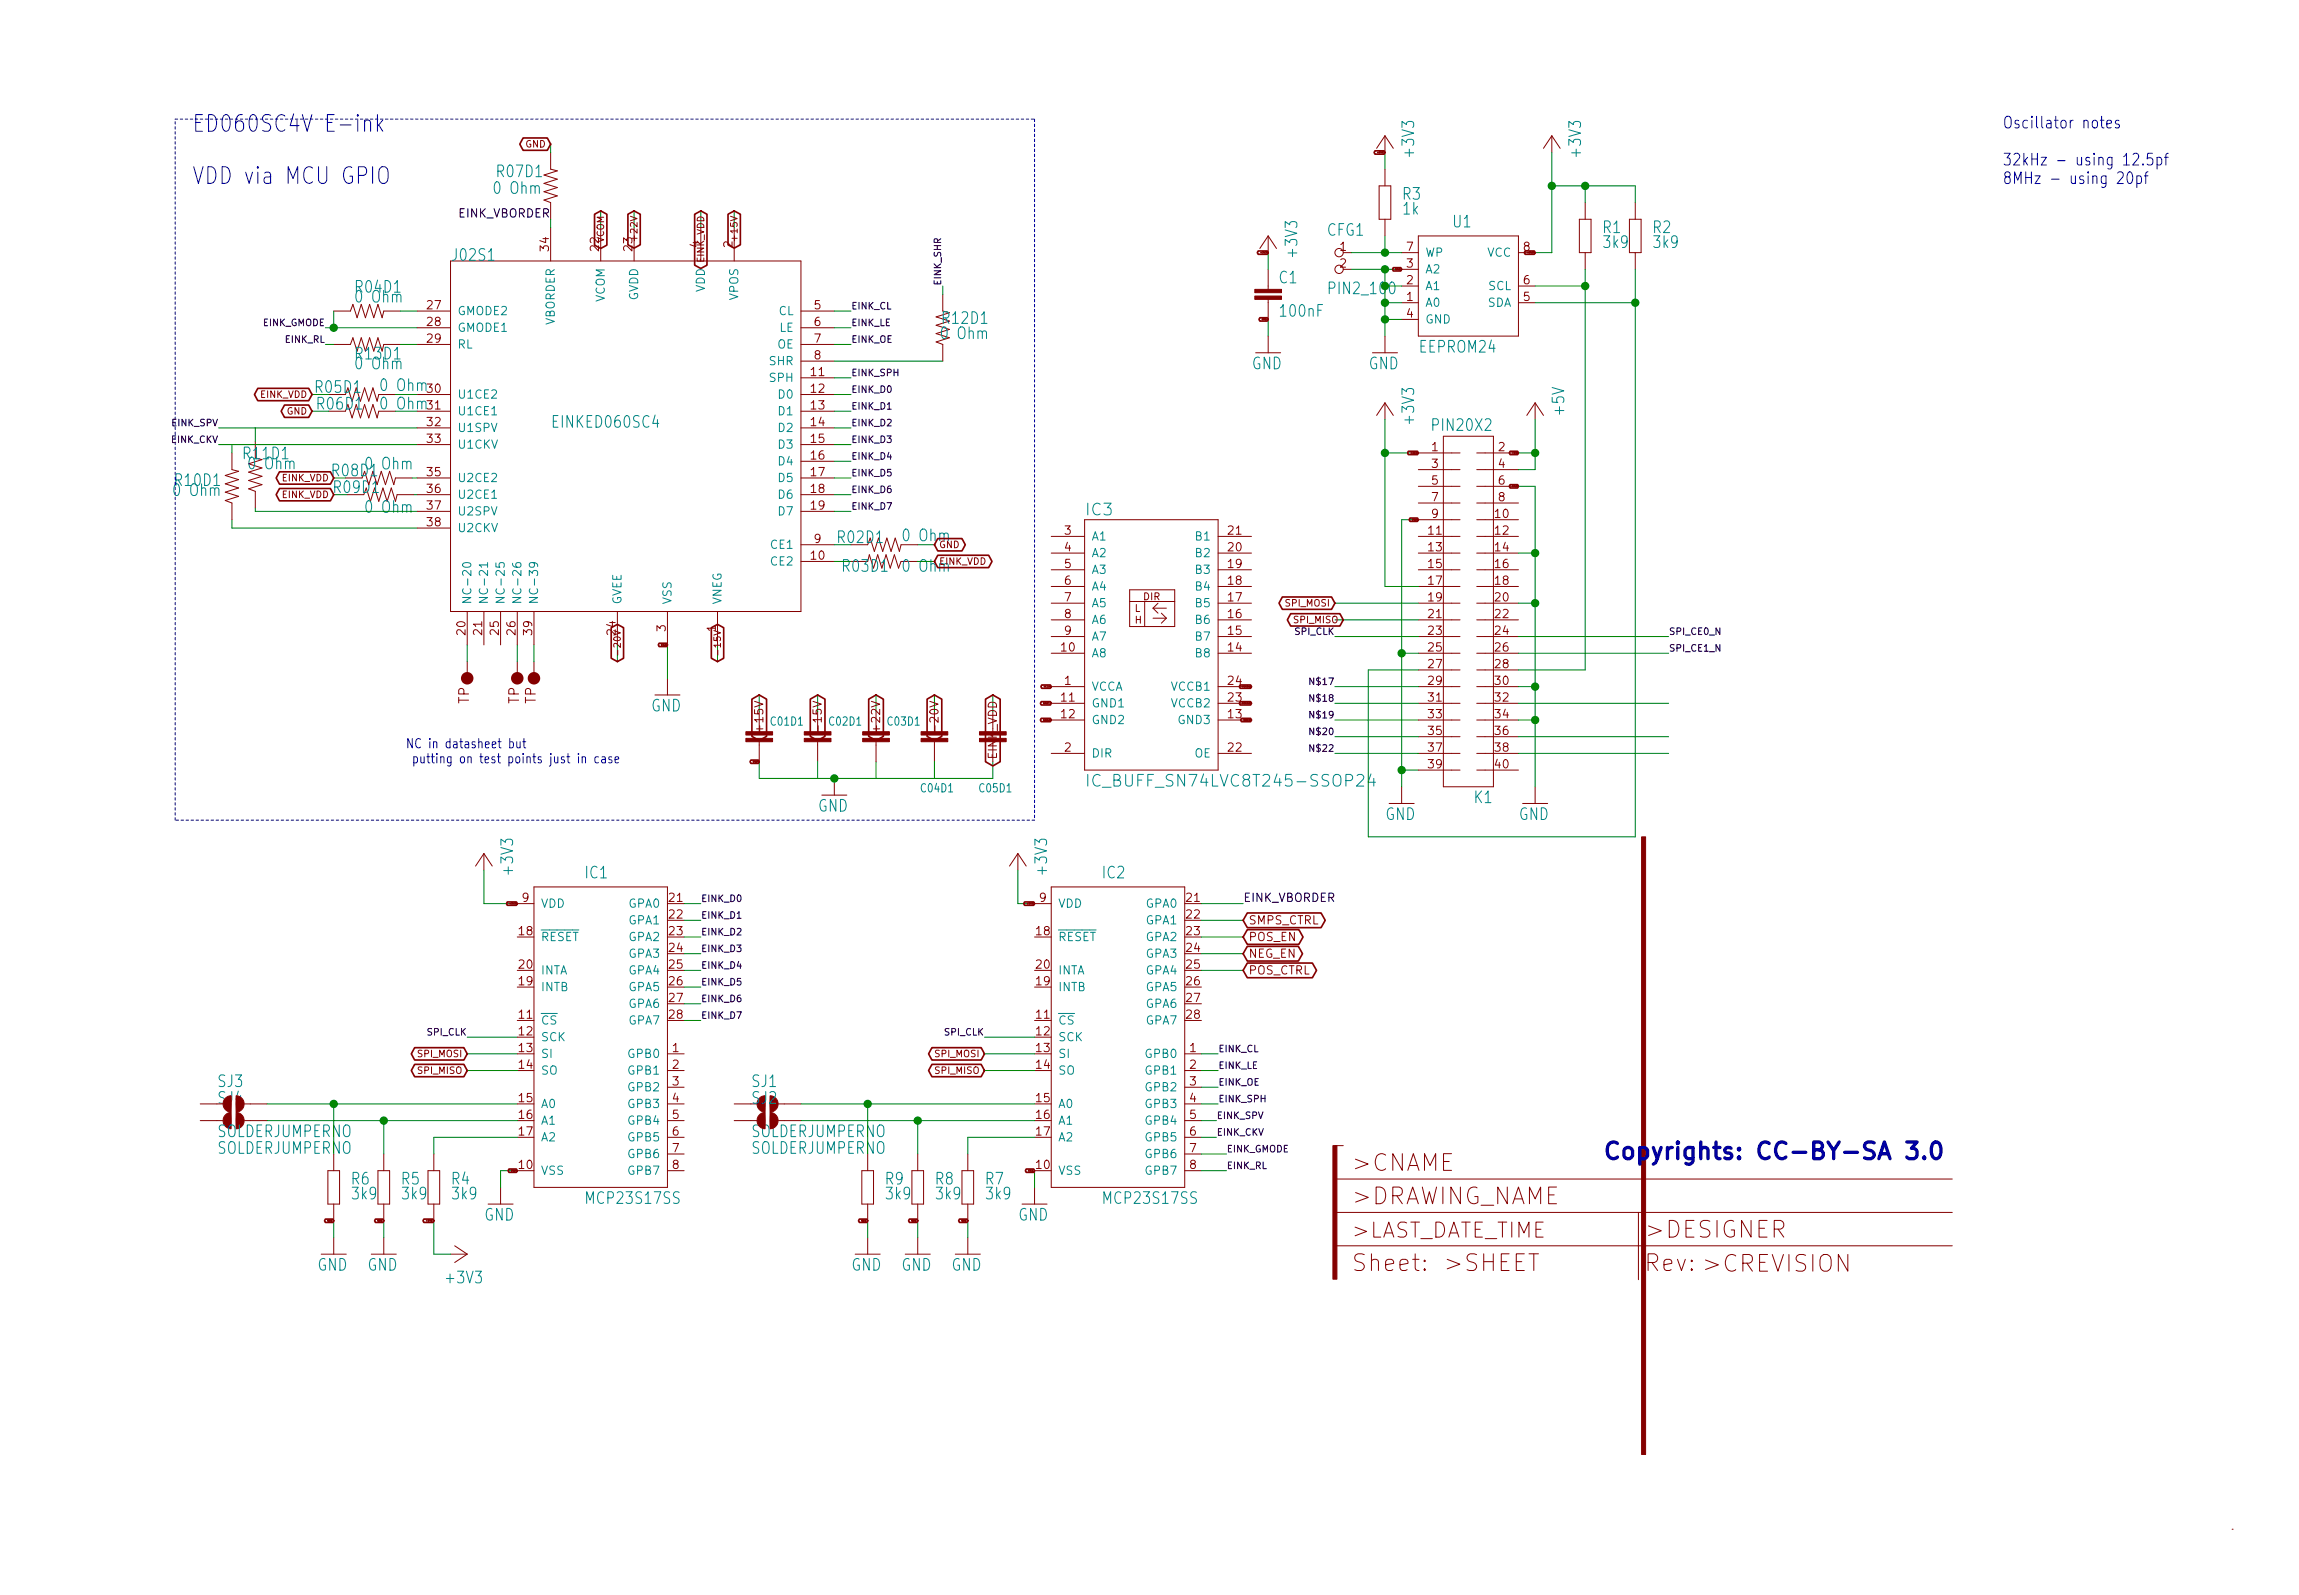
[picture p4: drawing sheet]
<svg xmlns="http://www.w3.org/2000/svg" width="350mm" height="243mm" viewBox="0 0 350 243" stroke-linecap="round" stroke-linejoin="round" font-family="sans-serif">
<defs><g id="words">
<g font-size="3.5" fill="#0000c2">
<text x="29.2" y="20.1">ED060SC4V E-ink</text>
<text x="29.2" y="28">VDD via MCU GPIO</text>
<text x="243.8" y="176.4">Copyrights: CC-BY-SA 3.0</text>
</g>
<g font-size="3.5" fill="#840000">
<text x="206.1" y="178.2">&gt;CNAME</text>
<text x="205.7" y="183.3">&gt;DRAWING_NAME</text>
<text x="250.9" y="188.4">&gt;DESIGNER</text>
<text x="206.2" y="193.5">Sheet:</text>
<text x="220.1" y="193.5">&gt;SHEET</text>
<text x="250.4" y="193.5">Rev: &gt;CREVISION</text>
</g>
<text font-size="3.2" fill="#840000" x="205.6" y="188.4">&gt;LAST_DATE_TIME</text>
<g font-size="2.5" fill="#008484">
<text x="215.3" y="23.7" transform="rotate(-90 215.3 23.7)">+3V3</text>
<text x="240.7" y="23.7" transform="rotate(-90 240.7 23.7)">+3V3</text>
<text x="75.5" y="29.5">0 Ohm</text>
<text x="75.8" y="27">R07D1</text>
<text x="202.1" y="35.9">CFG1</text>
<text x="213.6" y="30.4">R3</text>
<text x="213.6" y="32.7">1k</text>
<text x="221.2" y="34.6">U1</text>
<text x="244" y="35.5">R1</text>
<text x="251.7" y="35.5">R2</text>
<text x="69.1" y="39.7">J02S1</text>
<text x="197.5" y="38.9" transform="rotate(-90 197.5 38.9)">+3V3</text>
<text x="244.2" y="37.8">3k9</text>
<text x="251.8" y="37.8">3k9</text>
<text x="54.3" y="44.6">R04D1</text>
<text x="54.4" y="46.1">0 Ohm</text>
<text x="194.8" y="43.1">C1</text>
<text x="143.5" y="51.6">0 Ohm</text>
<text x="143.6" y="49.3">R12D1</text>
<text x="195.1" y="48.2">100nF</text>
<text x="216.2" y="53.7">EEPROM24</text>
<text x="48.2" y="59.8">R05D1</text>
<text x="54.3" y="54.7">R13D1</text>
<text x="54.4" y="56.2">0 Ohm</text>
<text x="190.6" y="56.2">GND</text>
<text x="208.3" y="56.2">GND</text>
<text x="48.5" y="62.3">R06D1</text>
<text x="84.5" y="65.1">EINKED060SC4</text>
<text x="215.3" y="64.3" transform="rotate(-90 215.3 64.3)">+3V3</text>
<text x="218.3" y="65.6">PIN20X2</text>
<text x="238.2" y="63" transform="rotate(-90 238.2 63)">+5V</text>
<text x="37.2" y="69.9">R11D1</text>
<text x="38.1" y="71.4">0 Ohm</text>
<text x="55.9" y="71.5">0 Ohm</text>
<text x="26.7" y="75.5">0 Ohm</text>
<text x="26.8" y="74">R10D1</text>
<text x="50.7" y="72.5">R08D1</text>
<text x="55.9" y="78.1">0 Ohm</text>
<text x="127.7" y="82.7">R02D1</text>
<text x="165.4" y="78.4">IC3</text>
<text x="128.4" y="87">R03D1</text>
<text x="99.1" y="108.3">GND</text>
<text x="167.2" y="119.7">IC_BUFF_SN74LVC8T245-SSOP24</text>
<text x="124.5" y="123.5">GND</text>
<text x="210.9" y="124.8">GND</text>
<text x="224.5" y="122.2">K1</text>
<text x="231.2" y="124.8">GND</text>
<text x="78.1" y="132.9" transform="rotate(-90 78.1 132.9)">+3V3</text>
<text x="89.2" y="133.7">IC1</text>
<text x="159.4" y="132.9" transform="rotate(-90 159.4 132.9)">+3V3</text>
<text x="167.9" y="133.7">IC2</text>
<text x="33.2" y="165.4">SJ3</text>
<text x="114.5" y="165.4">SJ1</text>
<text x="114.5" y="168">SJ2</text>
<text x="33.1" y="173.1">SOLDERJUMPERNO</text>
<text x="33.1" y="175.6">SOLDERJUMPERNO</text>
<text x="114.4" y="175.6">SOLDERJUMPERNO</text>
<text x="53.5" y="180.3">R6</text>
<text x="53.7" y="182.5">3k9</text>
<text x="61.2" y="180.3">R5</text>
<text x="61.3" y="182.5">3k9</text>
<text x="68.8" y="180.3">R4</text>
<text x="69" y="182.5">3k9</text>
<text x="73.7" y="185.8">GND</text>
<text x="89.6" y="183.2">MCP23S17SS</text>
<text x="134.8" y="180.3">R9</text>
<text x="135" y="182.5">3k9</text>
<text x="142.4" y="180.3">R8</text>
<text x="142.6" y="182.5">3k9</text>
<text x="150.1" y="180.3">R7</text>
<text x="150.2" y="182.5">3k9</text>
<text x="155" y="185.8">GND</text>
<text x="168.3" y="183.2">MCP23S17SS</text>
<text x="48.3" y="193.4">GND</text>
<text x="55.9" y="193.4">GND</text>
<text x="68.1" y="195.3">+3V3</text>
<text x="129.6" y="193.4">GND</text>
<text x="137.2" y="193.4">GND</text>
<text x="144.8" y="193.4">GND</text>
</g>
<g font-size="2.5" fill="#0000c2">
<text x="304.8" y="19.6">Oscillator notes</text>
<text x="304.8" y="25.2">32kHz - using 12.5pf</text>
<text x="304.8" y="28">8MHz - using 20pf</text>
</g>
<g font-size="2.5" fill="#008400">
<text x="202.7" y="44.8">PIN2_100</text>
<text x="58.2" y="59.5">0 Ohm</text>
<text x="58.2" y="62.3">0 Ohm</text>
<text x="51" y="75">R09D1</text>
<text x="137.7" y="82.4">0 Ohm</text>
<text x="137.7" y="87">0 Ohm</text>
</g>
<g font-size="2.5" fill="#840000">
<text x="33.2" y="168">SJ4</text>
<text x="114.4" y="173.1">SOLDERJUMPERNO</text>
</g>
<g font-size="2.1" fill="#840000">
<text x="71.4" y="107.1" transform="rotate(-90 71.4 107.1)">TP</text>
<text x="79" y="107.1" transform="rotate(-90 79 107.1)">TP</text>
<text x="81.6" y="107.1" transform="rotate(-90 81.6 107.1)">TP</text>
</g>
<g font-size="2" fill="#0000c2">
<text x="61.7" y="113.9">NC in datasheet but</text>
<text x="62.2" y="116.2">putting on test points just in case</text>
</g>
<g font-size="1.8">
<text x="69.8" y="33.1">EINK_VBORDER</text>
<text x="189.2" y="137.3">EINK_VBORDER</text>
</g>
<g font-size="1.8" fill="#840000">
<text x="83.6" y="38.1" transform="rotate(-90 83.6 38.1)">34</text>
<text x="91.2" y="38.1" transform="rotate(-90 91.2 38.1)">22</text>
<text x="96.3" y="38.1" transform="rotate(-90 96.3 38.1)">23</text>
<text x="106.4" y="37.7" transform="rotate(-90 106.4 37.7)">4</text>
<text x="111.5" y="37.7" transform="rotate(-90 111.5 37.7)">2</text>
<text x="204" y="38.2">1</text>
<text x="204" y="40.7">2</text>
<text x="214.1" y="40.7">3</text>
<text x="214.1" y="38.2">7</text>
<text x="231.9" y="38.2">8</text>
<text x="65.1" y="47.1">27</text>
<text x="124" y="47.1">5</text>
<text x="214.1" y="45.8">1</text>
<text x="214.1" y="43.3">2</text>
<text x="231.9" y="45.8">5</text>
<text x="231.9" y="43.3">6</text>
<text x="65.1" y="49.6">28</text>
<text x="65.1" y="52.2">29</text>
<text x="124" y="49.6">6</text>
<text x="124" y="52.2">7</text>
<text x="214.1" y="48.4">4</text>
<text x="65.1" y="59.8">30</text>
<text x="123.5" y="57.2">11</text>
<text x="123.5" y="59.8">12</text>
<text x="124" y="54.7">8</text>
<text x="65.1" y="62.3">31</text>
<text x="65.1" y="64.9">32</text>
<text x="123.5" y="62.3">13</text>
<text x="123.5" y="64.9">14</text>
<text x="65.1" y="67.4">33</text>
<text x="123.5" y="67.4">15</text>
<text x="123.5" y="69.9">16</text>
<text x="218" y="68.7">1</text>
<text x="218" y="71.2">3</text>
<text x="228.1" y="68.7">2</text>
<text x="228.1" y="71.2">4</text>
<text x="65.1" y="72.5">35</text>
<text x="65.1" y="75">36</text>
<text x="65.1" y="77.6">37</text>
<text x="123.5" y="72.5">17</text>
<text x="123.5" y="75">18</text>
<text x="123.5" y="77.6">19</text>
<text x="218" y="73.8">5</text>
<text x="218" y="76.3">7</text>
<text x="228.1" y="73.8">6</text>
<text x="228.1" y="76.3">8</text>
<text x="65.1" y="80.1">38</text>
<text x="124" y="82.6">9</text>
<text x="162.1" y="81.4">3</text>
<text x="162.1" y="83.9">4</text>
<text x="187" y="83.9">20</text>
<text x="187" y="81.4">21</text>
<text x="217.5" y="81.4">11</text>
<text x="217.5" y="83.9">13</text>
<text x="218" y="78.8">9</text>
<text x="227.6" y="78.8">10</text>
<text x="227.6" y="81.4">12</text>
<text x="227.6" y="83.9">14</text>
<text x="123.5" y="85.2">10</text>
<text x="162.1" y="86.5">5</text>
<text x="162.1" y="89">6</text>
<text x="187" y="89">18</text>
<text x="187" y="86.5">19</text>
<text x="217.5" y="86.5">15</text>
<text x="217.5" y="89">17</text>
<text x="227.6" y="86.5">16</text>
<text x="227.6" y="89">18</text>
<text x="162.1" y="91.5">7</text>
<text x="162.1" y="94.1">8</text>
<text x="187" y="94.1">16</text>
<text x="187" y="91.5">17</text>
<text x="217.5" y="91.5">19</text>
<text x="217.5" y="94.1">21</text>
<text x="227.6" y="91.5">20</text>
<text x="227.6" y="94.1">22</text>
<text x="70.9" y="96.6" transform="rotate(-90 70.9 96.6)">20</text>
<text x="73.4" y="96.6" transform="rotate(-90 73.4 96.6)">21</text>
<text x="75.9" y="96.6" transform="rotate(-90 75.9 96.6)">25</text>
<text x="78.5" y="96.6" transform="rotate(-90 78.5 96.6)">26</text>
<text x="81" y="96.6" transform="rotate(-90 81 96.6)">39</text>
<text x="93.7" y="96.6" transform="rotate(-90 93.7 96.6)">24</text>
<text x="101.3" y="96.1" transform="rotate(-90 101.3 96.1)">3</text>
<text x="109" y="96.1" transform="rotate(-90 109 96.1)">1</text>
<text x="161.6" y="99.2">10</text>
<text x="162.1" y="96.6">9</text>
<text x="187" y="99.2">14</text>
<text x="187" y="96.6">15</text>
<text x="217.5" y="96.6">23</text>
<text x="217.5" y="99.2">25</text>
<text x="217.5" y="101.7">27</text>
<text x="227.6" y="96.6">24</text>
<text x="227.6" y="99.2">26</text>
<text x="227.6" y="101.7">28</text>
<text x="161.6" y="106.8">11</text>
<text x="162.1" y="104.2">1</text>
<text x="187" y="106.8">23</text>
<text x="187" y="104.2">24</text>
<text x="217.5" y="104.2">29</text>
<text x="217.5" y="106.8">31</text>
<text x="227.6" y="104.2">30</text>
<text x="227.6" y="106.8">32</text>
<text x="116.2" y="110.7" transform="rotate(-90 116.2 110.7)">+15V</text>
<text x="125.1" y="110.3" transform="rotate(-90 125.1 110.3)">-15V</text>
<text x="134" y="110.7" transform="rotate(-90 134 110.7)">+22V</text>
<text x="142.9" y="110.3" transform="rotate(-90 142.9 110.3)">-20V</text>
<text x="161.6" y="109.3">12</text>
<text x="187" y="109.3">13</text>
<text x="217.5" y="109.3">33</text>
<text x="217.5" y="111.9">35</text>
<text x="227.6" y="109.3">34</text>
<text x="227.6" y="111.9">36</text>
<text x="151.8" y="115.5" transform="rotate(-90 151.8 115.5)">EINK_VDD</text>
<text x="162.1" y="114.4">2</text>
<text x="187" y="114.4">22</text>
<text x="217.5" y="114.4">37</text>
<text x="217.5" y="116.9">39</text>
<text x="227.6" y="114.4">38</text>
<text x="227.6" y="116.9">40</text>
<text x="79.5" y="137.3">9</text>
<text x="101.9" y="137.3">21</text>
<text x="158.3" y="137.3">9</text>
<text x="180.6" y="137.3">21</text>
<text x="79" y="142.3">18</text>
<text x="101.9" y="139.8">22</text>
<text x="101.9" y="142.3">23</text>
<text x="157.8" y="142.3">18</text>
<text x="180.6" y="139.8">22</text>
<text x="180.6" y="142.3">23</text>
<text x="190" y="143.2">POS_EN</text>
<text x="190" y="140.7">SMPS_CTRL</text>
<text x="79" y="150">19</text>
<text x="79" y="147.4">20</text>
<text x="101.9" y="144.9">24</text>
<text x="101.9" y="147.4">25</text>
<text x="101.9" y="150">26</text>
<text x="157.8" y="150">19</text>
<text x="157.8" y="147.4">20</text>
<text x="180.6" y="144.9">24</text>
<text x="180.6" y="147.4">25</text>
<text x="180.6" y="150">26</text>
<text x="190" y="145.8">NEG_EN</text>
<text x="190" y="148.3">POS_CTRL</text>
<text x="79" y="155">11</text>
<text x="101.9" y="152.5">27</text>
<text x="101.9" y="155">28</text>
<text x="157.8" y="155">11</text>
<text x="180.6" y="152.5">27</text>
<text x="180.6" y="155">28</text>
<text x="79" y="157.6">12</text>
<text x="79" y="160.1">13</text>
<text x="102.4" y="160.1">1</text>
<text x="157.8" y="157.6">12</text>
<text x="157.8" y="160.1">13</text>
<text x="181.1" y="160.1">1</text>
<text x="79" y="162.7">14</text>
<text x="79" y="167.7">15</text>
<text x="102.4" y="162.7">2</text>
<text x="102.4" y="165.2">3</text>
<text x="102.4" y="167.7">4</text>
<text x="157.8" y="162.7">14</text>
<text x="157.8" y="167.7">15</text>
<text x="181.1" y="162.7">2</text>
<text x="181.1" y="165.2">3</text>
<text x="181.1" y="167.7">4</text>
<text x="79" y="170.3">16</text>
<text x="79" y="172.8">17</text>
<text x="102.4" y="170.3">5</text>
<text x="102.4" y="172.8">6</text>
<text x="157.8" y="170.3">16</text>
<text x="157.8" y="172.8">17</text>
<text x="181.1" y="170.3">5</text>
<text x="181.1" y="172.8">6</text>
<text x="79" y="177.9">10</text>
<text x="102.4" y="175.4">7</text>
<text x="102.4" y="177.9">8</text>
<text x="157.8" y="177.9">10</text>
<text x="181.1" y="175.4">7</text>
<text x="181.1" y="177.9">8</text>
</g>
<g font-size="1.8" fill="#008484">
<text x="216.9" y="41.6">A2</text>
<text x="216.9" y="39.1">WP</text>
<text x="226.4" y="39.1">VCC</text>
<text x="69.6" y="48">GMODE2</text>
<text x="92.1" y="46" transform="rotate(-90 92.1 46)">VCOM</text>
<text x="97.2" y="45.8" transform="rotate(-90 97.2 45.8)">GVDD</text>
<text x="107.3" y="44.5" transform="rotate(-90 107.3 44.5)">VDD</text>
<text x="112.4" y="45.7" transform="rotate(-90 112.4 45.7)">VPOS</text>
<text x="118.5" y="48">CL</text>
<text x="216.9" y="46.7">A0</text>
<text x="216.9" y="44.2">A1</text>
<text x="226.4" y="46.7">SDA</text>
<text x="226.6" y="44.2">SCL</text>
<text x="69.6" y="50.5">GMODE1</text>
<text x="69.6" y="53">RL</text>
<text x="84.5" y="49.6" transform="rotate(-90 84.5 49.6)">VBORDER</text>
<text x="118.3" y="53">OE</text>
<text x="118.6" y="50.5">LE</text>
<text x="216.9" y="49.2">GND</text>
<text x="117.2" y="55.6">SHR</text>
<text x="117.3" y="58.1">SPH</text>
<text x="69.6" y="60.7">U1CE2</text>
<text x="69.6" y="63.2">U1CE1</text>
<text x="69.6" y="65.7">U1SPV</text>
<text x="118.6" y="60.7">D0</text>
<text x="118.6" y="63.2">D1</text>
<text x="118.6" y="65.7">D2</text>
<text x="69.6" y="68.3">U1CKV</text>
<text x="118.6" y="68.3">D3</text>
<text x="118.6" y="70.8">D4</text>
<text x="69.6" y="73.4">U2CE2</text>
<text x="69.6" y="75.9">U2CE1</text>
<text x="118.6" y="73.4">D5</text>
<text x="118.6" y="75.9">D6</text>
<text x="69.6" y="78.4">U2SPV</text>
<text x="69.6" y="81">U2CKV</text>
<text x="117.5" y="83.5">CE1</text>
<text x="118.6" y="78.4">D7</text>
<text x="166.1" y="82.3">A1</text>
<text x="182.1" y="82.3">B1</text>
<text x="117.5" y="86.1">CE2</text>
<text x="166.1" y="84.8">A2</text>
<text x="166.1" y="87.3">A3</text>
<text x="166.1" y="89.9">A4</text>
<text x="182.1" y="89.9">B4</text>
<text x="182.1" y="87.3">B3</text>
<text x="182.1" y="84.8">B2</text>
<text x="71.8" y="92" transform="rotate(-90 71.8 92)">NC-20</text>
<text x="74.3" y="92" transform="rotate(-90 74.3 92)">NC-21</text>
<text x="76.8" y="92" transform="rotate(-90 76.8 92)">NC-25</text>
<text x="79.4" y="92" transform="rotate(-90 79.4 92)">NC-26</text>
<text x="81.9" y="92" transform="rotate(-90 81.9 92)">NC-39</text>
<text x="94.6" y="92" transform="rotate(-90 94.6 92)">GVEE</text>
<text x="102.2" y="92" transform="rotate(-90 102.2 92)">VSS</text>
<text x="109.9" y="92" transform="rotate(-90 109.9 92)">VNEG</text>
<text x="166.1" y="92.4">A5</text>
<text x="166.1" y="95">A6</text>
<text x="182.1" y="95">B6</text>
<text x="182.1" y="92.4">B5</text>
<text x="166.1" y="100">A8</text>
<text x="166.1" y="97.5">A7</text>
<text x="182.1" y="100">B8</text>
<text x="182.1" y="97.5">B7</text>
<text x="166.1" y="105.1">VCCA</text>
<text x="166.1" y="107.7">GND1</text>
<text x="178.4" y="107.7">VCCB2</text>
<text x="178.4" y="105.1">VCCB1</text>
<text x="117.4" y="110.4">C01D1</text>
<text x="126.3" y="110.4">C02D1</text>
<text x="135.2" y="110.4">C03D1</text>
<text x="166.1" y="110.2">GND2</text>
<text x="179.5" y="110.2">GND3</text>
<text x="166.1" y="115.3">DIR</text>
<text x="181.8" y="115.3">OE</text>
<text x="140.3" y="120.6">C04D1</text>
<text x="149.2" y="120.6">C05D1</text>
<text x="82.3" y="143.2">RESET</text>
<text x="82.3" y="138.1">VDD</text>
<text x="95.8" y="138.1">GPA0</text>
<text x="95.8" y="140.7">GPA1</text>
<text x="95.8" y="143.2">GPA2</text>
<text x="161" y="143.2">RESET</text>
<text x="161" y="138.1">VDD</text>
<text x="174.5" y="138.1">GPA0</text>
<text x="174.5" y="140.7">GPA1</text>
<text x="174.5" y="143.2">GPA2</text>
<text x="82.3" y="148.3">INTA</text>
<text x="95.8" y="145.8">GPA3</text>
<text x="95.8" y="148.3">GPA4</text>
<text x="161" y="148.3">INTA</text>
<text x="174.5" y="145.8">GPA3</text>
<text x="174.5" y="148.3">GPA4</text>
<text x="82.3" y="155.9">CS</text>
<text x="82.3" y="150.8">INTB</text>
<text x="95.8" y="150.8">GPA5</text>
<text x="95.8" y="153.4">GPA6</text>
<text x="95.8" y="155.9">GPA7</text>
<text x="161" y="155.9">CS</text>
<text x="161" y="150.8">INTB</text>
<text x="174.5" y="150.8">GPA5</text>
<text x="174.5" y="153.4">GPA6</text>
<text x="174.5" y="155.9">GPA7</text>
<text x="82.3" y="158.5">SCK</text>
<text x="82.3" y="161">SI</text>
<text x="95.8" y="161">GPB0</text>
<text x="161" y="158.5">SCK</text>
<text x="161" y="161">SI</text>
<text x="174.5" y="161">GPB0</text>
<text x="82.3" y="163.5">SO</text>
<text x="95.8" y="163.5">GPB1</text>
<text x="95.8" y="166.1">GPB2</text>
<text x="161" y="163.5">SO</text>
<text x="174.5" y="163.5">GPB1</text>
<text x="174.5" y="166.1">GPB2</text>
<text x="82.3" y="168.6">A0</text>
<text x="82.3" y="171.2">A1</text>
<text x="82.3" y="173.7">A2</text>
<text x="95.8" y="168.6">GPB3</text>
<text x="95.8" y="171.2">GPB4</text>
<text x="95.8" y="173.7">GPB5</text>
<text x="161" y="168.6">A0</text>
<text x="161" y="171.2">A1</text>
<text x="161" y="173.7">A2</text>
<text x="174.5" y="168.6">GPB3</text>
<text x="174.5" y="171.2">GPB4</text>
<text x="174.5" y="173.7">GPB5</text>
<text x="82.3" y="178.8">VSS</text>
<text x="95.8" y="176.2">GPB6</text>
<text x="95.8" y="178.8">GPB7</text>
<text x="161" y="178.8">VSS</text>
<text x="174.5" y="176.2">GPB6</text>
<text x="174.5" y="178.8">GPB7</text>
</g>
<g font-size="1.5" fill="#840000">
<text x="172.7" y="93.1">L</text>
<text x="172.7" y="94.9">H</text>
<text x="174" y="91.3">DIR</text>
</g>
<g font-size="1.4" fill="#840000">
<text x="80" y="22.4">GND</text>
<text x="91.9" y="37" transform="rotate(-90 91.9 37)">VCOM</text>
<text x="97" y="36.1" transform="rotate(-90 97 36.1)">+22V</text>
<text x="107.2" y="39.9" transform="rotate(-90 107.2 39.9)">EINK_VDD</text>
<text x="112.3" y="36.1" transform="rotate(-90 112.3 36.1)">+15V</text>
<text x="39.7" y="60.5">EINK_VDD</text>
<text x="43.7" y="63.1">GND</text>
<text x="43" y="75.8">EINK_VDD</text>
<text x="43" y="73.2">EINK_VDD</text>
<text x="142.9" y="83.4">GND</text>
<text x="142.9" y="85.9">EINK_VDD</text>
<text x="195.9" y="92.3">SPI_MOSI</text>
<text x="197.1" y="94.8">SPI_MISO</text>
<text x="94.5" y="100" transform="rotate(-90 94.5 100)">-20V</text>
<text x="109.7" y="100" transform="rotate(-90 109.7 100)">-15V</text>
<text x="63.8" y="160.9">SPI_MOSI</text>
<text x="142.5" y="160.9">SPI_MOSI</text>
<text x="63.8" y="163.4">SPI_MISO</text>
<text x="142.5" y="163.4">SPI_MISO</text>
</g>
<g font-size="1.4">
<text x="129.5" y="47.1">EINK_CL</text>
<text x="143.3" y="43.5" transform="rotate(-90 143.3 43.5)">EINK_SHR</text>
<text x="40" y="49.6">EINK_GMODE</text>
<text x="43.5" y="52.2">EINK_RL</text>
<text x="129.5" y="52.2">EINK_OE</text>
<text x="129.5" y="49.6">EINK_LE</text>
<text x="129.5" y="59.8">EINK_D0</text>
<text x="129.5" y="57.2">EINK_SPH</text>
<text x="26.3" y="64.9">EINK_SPV</text>
<text x="129.5" y="62.3">EINK_D1</text>
<text x="129.5" y="64.9">EINK_D2</text>
<text x="26.1" y="67.4">EINK_CKV</text>
<text x="129.5" y="67.4">EINK_D3</text>
<text x="129.5" y="69.9">EINK_D4</text>
<text x="129.5" y="77.6">EINK_D7</text>
<text x="129.5" y="75">EINK_D6</text>
<text x="129.5" y="72.5">EINK_D5</text>
<text x="197.2" y="96.6">SPI_CLK</text>
<text x="254" y="96.6">SPI_CE0_N</text>
<text x="254" y="99.2">SPI_CE1_N</text>
<text x="199.8" y="106.8">N$18</text>
<text x="199.8" y="104.2">N$17</text>
<text x="199.8" y="111.9">N$20</text>
<text x="199.8" y="109.3">N$19</text>
<text x="199.8" y="114.4">N$22</text>
<text x="106.7" y="137.3">EINK_D0</text>
<text x="106.7" y="139.8">EINK_D1</text>
<text x="106.7" y="142.3">EINK_D2</text>
<text x="106.7" y="150">EINK_D5</text>
<text x="106.7" y="144.9">EINK_D3</text>
<text x="106.7" y="147.4">EINK_D4</text>
<text x="106.7" y="152.5">EINK_D6</text>
<text x="106.7" y="155">EINK_D7</text>
<text x="65.2" y="157.6">SPI_CLK</text>
<text x="143.9" y="157.6">SPI_CLK</text>
<text x="185.4" y="160.1">EINK_CL</text>
<text x="185.4" y="167.7">EINK_SPH</text>
<text x="185.4" y="165.2">EINK_OE</text>
<text x="185.4" y="162.7">EINK_LE</text>
<text x="185.2" y="170.3">EINK_SPV</text>
<text x="185.2" y="172.8">EINK_CKV</text>
<text x="186.7" y="177.9">EINK_RL</text>
<text x="186.7" y="175.4">EINK_GMODE</text>
</g>
<g font-size=".4" fill="#840000">
<text x="209.8" y="23.3">+3V3</text>
<text x="192" y="38.6">+3V3</text>
<text x="212.4" y="41.1">GND</text>
<text x="232.7" y="38.6">+3V3</text>
<text x="192.1" y="48.7">GND</text>
<text x="214.9" y="69.1">+3V3</text>
<text x="230.3" y="69.1">+5V</text>
<text x="230.2" y="74.1">GND</text>
<text x="214.9" y="79.2">GND</text>
<text x="100.6" y="98.3">GND</text>
<text x="158.9" y="104.6">VCCA</text>
<text x="158.9" y="107.2">GND1</text>
<text x="189.1" y="104.6">VCCB1</text>
<text x="189.1" y="107.2">VCCB2</text>
<text x="158.9" y="109.7">GND2</text>
<text x="189.3" y="109.7">GND3</text>
<text x="114.6" y="116">GND</text>
<text x="77.7" y="137.6">+3V3</text>
<text x="156.5" y="137.6">+3V3</text>
<text x="77.8" y="178.3">GND</text>
<text x="156.5" y="178.3">GND</text>
<text x="49.8" y="185.9">GND</text>
<text x="57.5" y="185.9">GND</text>
<text x="65" y="185.9">+3V3</text>
<text x="131.1" y="185.9">GND</text>
<text x="138.7" y="185.9">GND</text>
<text x="146.4" y="185.9">GND</text>
</g>
</g></defs>
<g fill="none" stroke="#840000" stroke-width=".15">
<path d="M68.6 39.7h53.3v53.4h-53.3zM83.8 23.2v2.5l1 .3-2 .6 2 .7-2 .6 2 .6-2 .7 2 .6-2 .6 1 .4v2.6M83.8 34.6v5.1M91.4 34.6v5.1M96.5 34.6v5.1M106.7 34.6v5.1M111.8 34.6v5.1M111.8 35.9v.7M191.9 38.4h.2M193 35.9v2.5M193 35.9l-1.2 1.9M193 35.9l1.3 1.9"/>
<path d="M204.5 38.4h1.2M209.7 23.2h.2M209.9 28.3h1.8v5.1h-1.8zM210.8 20.7v2.5M210.8 25.7v2.6M210.8 33.4v2.5M210.8 20.7l-1.3 1.9M210.8 20.7l1.3 1.9M213.4 38.4h2.5M215.9 35.9h15.2v15.2h-15.2zM231.1 38.4h2.6M236.2 20.7l-1.3 1.9"/>
<path d="M236.2 20.7l1.3 1.9M236.2 20.7v2.5M240.4 33.4h1.8v5h-1.8zM241.3 30.8v2.6M241.3 38.4v2.6M248 33.4h1.8v5h-1.8zM248.9 30.8v2.6M248.9 38.4v2.6M50.8 47.3h2.5l.4-1 .7 2.1 .6-2.1 .6 2.1 .7-2.1 .6 2.1 .6-2.1 .7 2.1 .2-1.1h2.6M50.8 52.4h2.5l.4-1 .7 2 .6-2 .6 2 .7-2 .6 2 .6-2 .7 2M53 59l.6 2.1 .6-2.1 .7 2.1 .6-2.1 .6 2.1 .7-2.1 .6 2.1 .3-1.1M63.5 47.3h5.1"/>
<path d="M63.5 49.9h5.1M63.5 52.4h5.1M121.9 47.3h5.1M121.9 57.5h5.1M121.9 49.9h5.1M121.9 52.4h5.1M121.9 55h5.1M143.5 44.8v2.5M144.5 47.6l-2 .6 2 .7-2 .6 2 .6-2 .7 2 .6-2 .6 1 .4v2.6M193 41v3M193 45.6v3M193 51.1v2.6"/>
<path d="M204.5 41h1.2M210.8 51.1v2.6M213.4 46.1h2.5M213.4 43.5h2.5M213.4 41h2.5M213.4 48.6h2.5M231.1 46.1h2.6M231.1 43.5h2.6M35.3 68.9v2.6l1 .2-2 .7 2 .6-2 .6 2 .7-2 .6 2 .6-2 .7 1 .3v2.6M37.8 71.8l2.1 .7-2.1 .6 2.1 .7-2.1 .6 1.1 .4v2.5M38.9 67.1v2.6M53 61.6l.6 2 .6-2 .7 2 .6-2 .6 2 .7-2 .6 2 .3-1"/>
<path d="M55.5 71.7l.6 2.1 .7-2.1 .6 2.1 .6-2.1 .7 2.1 .6-2.1 .6 2.1 .3-1.1h2.5M55.8 74.3l.6 2 .6-2 .7 2 .6-2 .6 2 .7-2 .6 2 .3-1h2.5M63.5 60h5.1M63.5 62.6h5.1M63.5 65.1h5.1M63.5 67.7h5.1M63.5 72.7h5.1M63.5 75.3h5.1M63.5 77.8h5.1M121.9 60h5.1M121.9 62.6h5.1M121.9 65.1h5.1"/>
<path d="M121.9 67.7h5.1M121.9 70.2h5.1M121.9 72.7h5.1M121.9 75.3h5.1M121.9 77.8h5.1M165.1 79.1h20.3v38.1h-20.3zM210.8 61.3v2.5M210.8 61.3l-1.3 1.9M210.8 61.3l1.3 1.9M214.7 68.9h.2M215.9 68.9h6.3M215.9 71.5h6.3"/>
<path d="M215.9 74h6.3M215.9 76.5h6.3M215.9 79.1h6.3M219.7 66.4h7.6v53.3h-7.6zM224.8 68.9h6.3M224.8 71.5h6.3M224.8 74h6.3M224.8 76.5h6.3M224.8 79.1h6.3M233.7 61.3v2.5M233.7 61.3l-1.3 1.9M233.7 61.3l1.2 1.9"/>
<path d="M63.5 80.4h5.1M71.1 93.1v5M73.7 93.1v5M76.2 93.1v5M78.7 93.1v5M81.3 93.1v5M93.4 95.9l1 .4-1 .3M94 93.1v5M101.6 93.1v5M108.7 95.9l1 .4-1 .3M109.2 93.1v5M121.9 85.4h5.1"/>
<path d="M121.9 82.9h5.1M132.5 81.9l.6 2 .6-2 .7 2 .6-2 .6 2 .7-2 .6 2 .3-1M134.9 84.4l.6 2.1 .6-2.1 .7 2.1 .4-1.1M160 81.6h5.1M160 84.2h5.1M160 86.7h5.1M160 89.2h5.1M160 91.8h5.1M160 94.3h5.1M160 96.9h5.1M160 99.4h5.1M172 89.8h6.8v5.5h-6.8z"/>
<path d="M172 91.5h6.8M174.2 91.5v3.8M175.5 92.5l.8 .8M175.5 92.5h2M175.5 94.1h2M176.3 91.8l-.8 .7M176.8 93.3l.7 .8M177.5 94.1l-.7 .7M185.4 81.6h5.1M185.4 84.2h5.1M185.4 86.7h5.1M185.4 89.2h5.1"/>
<path d="M185.4 91.8h5.1M185.4 94.3h5.1M185.4 96.9h5.1M185.4 99.4h5.1M215.9 81.6h6.3M215.9 84.2h6.3M215.9 86.7h6.3M215.9 89.2h6.3M215.9 91.8h6.3M215.9 94.3h6.3M215.9 96.9h6.3M215.9 99.4h6.3"/>
<path d="M224.8 81.6h6.3M224.8 84.2h6.3M224.8 86.7h6.3M224.8 89.2h6.3M224.8 91.8h6.3M224.8 94.3h6.3M224.8 96.9h6.3M224.8 99.4h6.3M71.1 100.7v2.5M78.7 100.7v2.5M81.3 100.7v2.5M101.6 103.2v2.6"/>
<path d="M115.6 110.8v.5M115.6 112.9v3M115.6 110.4v1M124.5 108.3v3M124.5 112.9v3M124.5 110.4v1M127 118.5v2.5M133.3 110.8v.5M133.3 112.9v3M133.4 110.4v1M142.2 108.3v3M142.2 112.9v3"/>
<path d="M142.3 110.4v1M160 104.5h5.1M160 107h5.1M160 109.6h5.1M160 114.6h5.1M185.4 104.5h5.1M185.4 107h5.1M185.4 109.6h5.1M185.4 114.6h5.1M213.4 119.7v2.6M215.9 101.9h6.3M215.9 104.5h6.3"/>
<path d="M215.9 107h6.3M215.9 109.6h6.3M215.9 112.1h6.3M215.9 114.6h6.3M215.9 117.2h6.3M224.8 101.9h6.3M224.8 104.5h6.3M224.8 107h6.3M224.8 109.6h6.3M224.8 112.1h6.3M224.8 114.6h6.3M224.8 117.2h6.3"/>
<path d="M233.7 119.7v2.6M73.7 129.9v2.5M73.7 129.9l-1.3 1.9M73.7 129.9l1.2 1.9M77.6 137.5h.2M78.7 137.5h2.6M81.3 135h20.3v45.7h-20.3zM154.9 129.9l-1.2 1.9M154.9 129.9l1.3 1.9M154.9 129.9v2.5M156.3 137.5h.2M157.5 137.5h2.5"/>
<path d="M160 135h20.3v45.7h-20.3zM30.5 168h2.5M30.5 170.5h2.5M37.2 168h3.4M49.9 178.1h1.8v5.1h-1.8zM50.8 175.6v2.5M57.5 178.1h1.8v5.1h-1.8zM58.4 175.6v2.5M65.2 178.1h1.7v5.1h-1.7zM66 175.6v2.5M101.6 160.4h2.5M101.6 162.9h2.5"/>
<path d="M101.6 165.4h2.5M101.6 168h2.5M101.6 170.5h2.5M101.6 173.1h2.5M101.6 175.6h2.5M101.6 178.1h2.5M111.8 168h2.5M111.8 170.5h2.5M118.5 168h3.4M131.2 178.1h1.8v5.1h-1.8zM132.1 175.6v2.5M138.8 178.1h1.8v5.1h-1.8z"/>
<path d="M139.7 175.6v2.5M146.4 178.1h1.8v5.1h-1.8zM147.3 175.6v2.5M180.3 160.4h2.6M180.3 162.9h2.6M180.3 165.4h2.6M180.3 168h2.6M180.3 170.5h2.6M180.3 173.1h2.6M180.3 175.6h2.6M180.3 178.1h2.6M203.2 179.4h94"/>
<path d="M204.5 174.3h-1.3v1.3M50.8 183.2v2.6M50.8 188.3v2.5M58.4 183.2v2.6M58.4 188.3v2.5M64.9 185.8h.2M66 183.2v2.6M68.6 190.8h2.5M69.2 189.6l1.9 1.2M71.1 190.8l-1.9 1.3M76.2 180.7v2.5M132.1 183.2v2.6"/>
<path d="M132.1 188.3v2.5M139.7 183.2v2.6M139.7 188.3v2.5M147.3 183.2v2.6M147.3 188.3v2.5M157.5 180.7v2.5M203.2 184.5h94M203.2 189.6h94M249.4 184.5v10.2M339.8 232.7h.1"/>
<circle cx="203.8" cy="38.4" r=".63"/>
<circle cx="203.8" cy="41" r=".63"/>
</g>
<g fill="none" stroke="#840000" stroke-width=".89">
<circle cx="71.1" cy="103.2" r=".51"/>
<circle cx="78.7" cy="103.2" r=".51"/>
<circle cx="81.3" cy="103.2" r=".51"/>
</g>
<g fill="#840000" stroke="#840000" stroke-width=".15">
<path d="M149.1 112.4h4.1v.5h-4.1z"/>
<path d="M149.1 111.3h4.1v.6h-4.1z"/>
<path d="M191 45h4.1v.6h-4.1z"/>
<path d="M191 44h4.1v.5h-4.1z"/>
<path d="M202.9 174.3h.6v20.4h-.6z"/>
<path d="M249.9 127.3h.6v94h-.6z"/>
<path d="M113.5 112.4h4.1v.5h-4.1z"/>
<path d="M113.5 111.3h4.1v.6h-4.1z"/>
<path d="M34.2 169.7l.5-.3 .5-.1v2.5a1.24 1.24 0 0 1-1.1-.8 1.24 1.24 0 0 1 .1-1.3z"/>
<path d="M35.9 169.3a1.24 1.24 0 0 1 1.3 1.2 1.24 1.24 0 0 1-1.3 1.3z"/>
<path d="M34.2 167.2l.5-.4 .5-.1v2.5a1.24 1.24 0 0 1-1.1-.7 1.24 1.24 0 0 1 .1-1.3z"/>
<path d="M35.9 166.7a1.24 1.24 0 0 1 1.3 1.3 1.24 1.24 0 0 1-1.3 1.2z"/>
<path d="M122.4 112.4h4.1v.5h-4.1z"/>
<path d="M122.4 111.3h4.1v.6h-4.1z"/>
<path d="M115.5 167.2l.5-.4 .5-.1v2.5a1.24 1.24 0 0 1-1.1-.7 1.24 1.24 0 0 1 .1-1.3z"/>
<path d="M117.2 166.7a1.24 1.24 0 0 1 1.2 1.3 1.24 1.24 0 0 1-1.2 1.2z"/>
<path d="M140.2 112.4h4.1v.5h-4.1z"/>
<path d="M140.2 111.3h4.1v.6h-4.1z"/>
<path d="M131.3 112.4h4.1v.5h-4.1z"/>
<path d="M131.3 111.3h4.1v.6h-4.1z"/>
<path d="M115.5 169.7l.5-.3 .5-.1v2.5a1.24 1.24 0 0 1-1.1-.8 1.24 1.24 0 0 1 .1-1.3z"/>
<path d="M117.2 169.3a1.24 1.24 0 0 1 1.2 1.2 1.24 1.24 0 0 1-1.2 1.3z"/>
</g>
<path d="M74.9 63.1h.7M74.9 75.8h.7M70.5 85.7l.4-.1 .6 .1 .1 .1 .1 .2a.72 .72 0 0 1-1.3-.1zM74.2 86h-1.3l.4 .3M74.2 85.6v.7M75.5 85.7v.6h.6l-.1-.2v-.4l.2-.1 .4 .1 .2 .1v.3l-.2 .2M78 85.7a.52 .52 0 0 0 .6 .6h.6l.1-.2-.1-.4-.1-.1-.5 .1-.1 .4 .3 .2M81.1 85.6l.3 .2v.3l-.3 .2h-.4l-.1-.2 .1-.4a1.1 1.1 0 0 1 1.1 .1v.4M165.6 117.8v1.8M167.5 118a.73 .73 0 0 0-.9 0 .73 .73 0 0 0-.3 .9 .69 .69 0 0 0 .4 .6 .69 .69 0 0 0 .8 0M208.7 117.8l-.4 1.2h1.1M209.1 118.5v1.1" fill="none" stroke="#008484" stroke-width=".15"/>
<path d="M26.7 18.1h130.8M157.5 18.1v106.7M26.7 124.8v-106.7M157.5 124.8h-130.8" fill="none" stroke="#0000c2" stroke-width=".15" stroke-dasharray=".4 .4"/>
<g fill="none" stroke="#008400" stroke-width=".15">
<path d="M83.8 21.9v1.3M83.8 33.4v1.2M91.4 32.1v2.5M96.5 32.1v2.5M106.7 32.1v2.5M111.8 32.1v2.5M193 38.4v2.6M205.7 38.4h7.7M210.8 23.2v2.5M210.8 35.9v2.5M236.2 23.2v15.2h-2.5M236.2 28.3h12.7v2.5"/>
<path d="M241.3 28.3v2.5M49.5 49.9h14M49.5 52.4h1.3M50.8 47.3v2.6M61 52.4h2.5M61 47.3h2.5M127 49.9h2.5M127 52.4h2.5M127 55h16.5M127 47.3h2.5M127 57.5h2.5M143.5 43.5v1.3"/>
<path d="M193 48.6v2.5M205.7 41h7.7M210.8 41v10.1M210.8 43.5h2.6M210.8 46.1h2.6M210.8 48.6h2.6M233.7 43.5h7.6M233.7 46.1h15.2M241.3 41v60.9h-10.2M248.9 41v86.3h-40.6v-25.4h7.6M33.3 65.1h30.2M33.3 67.7h30.2"/>
<path d="M35.3 67.7v1.2M35.3 79.1v1.3h28.2M38.9 65.1v2M38.9 77.3v.5h24.6M47.5 60h2.5M47.5 62.6h2.5M62.7 72.7h.8M63 75.3h.5M127 65.1h2.5M127 67.7h2.5M127 60h2.5M127 62.6h2.5"/>
<path d="M127 75.3h2.5M127 70.2h2.5M127 72.7h2.5M127 77.8h2.5M210.8 63.8v25.4h5.1M210.8 68.9h5.1M215.9 79.1h-2.5v40.6M231.1 74h2.6v45.7M231.1 68.9h2.6M233.7 63.8v7.7h-2.6M71.1 98.1v2.6M78.7 98.1v2.6"/>
<path d="M81.3 98.1v2.6M94 98.1v2.6M101.6 98.1v5.1M109.2 98.1v2.6M127 82.9h2.5M127 85.4h2.5M203.2 94.3h12.7M203.2 91.8h12.7M203.2 96.9h12.7M213.4 99.4h2.5M231.1 91.8h2.6M231.1 96.9h22.9"/>
<path d="M231.1 99.4h22.9M231.1 84.2h2.6M115.6 115.9v2.6h35.5v-2.6M115.6 105.8v2.5M124.5 105.8v2.5M124.5 115.9v2.6M133.3 105.8v2.5M133.3 115.9v2.6M142.2 105.8v2.5M142.2 115.9v2.6M151.1 105.8v2.5M203.2 107h12.7"/>
<path d="M203.2 114.6h12.7M203.2 112.1h12.7M203.2 104.5h12.7M203.2 109.6h12.7M213.4 117.2h2.5M231.1 107h22.9M231.1 114.6h22.9M231.1 112.1h22.9M231.1 104.5h2.6M231.1 109.6h2.6M73.7 132.4v5.1h5M104.1 137.5h2.6"/>
<path d="M154.9 132.4v5.1h2.6M182.9 137.5h6.3M71.1 157.8h7.6M104.1 140h2.6M104.1 142.6h2.6M104.1 147.7h2.6M104.1 145.1h2.6M104.1 150.2h2.6M104.1 152.7h2.6M104.1 155.3h2.6M149.9 157.8h7.6M182.9 140h6.3"/>
<path d="M182.9 142.6h6.3M182.9 147.7h6.3M182.9 145.1h6.3M40.6 170.5h38.1M40.6 168h38.1M50.8 168v7.6M58.4 170.5v5.1M71.1 160.4h7.6M71.1 162.9h7.6M78.7 173.1h-12.7v2.5M78.7 178.1h-2.5v2.6M121.9 170.5h35.6"/>
<path d="M121.9 168h35.6M132.1 168v7.6M139.7 170.5v5.1M149.9 160.4h7.6M149.9 162.9h7.6M157.5 173.1h-10.2v2.5M157.5 178.1v2.6M182.9 175.6h3.8M182.9 170.5h2.3M182.9 173.1h2.3M182.9 178.1h3.8M182.9 168h2.5"/>
<path d="M182.9 160.4h2.5M182.9 162.9h2.5M182.9 165.4h2.5M50.8 185.8v2.5M58.4 185.8v2.5M66 185.8v5h2.6M132.1 185.8v2.5M139.7 185.8v2.5M147.3 185.8v2.5"/>
</g>
<g fill="none" stroke="#840000" stroke-width=".25">
<path d="M79.6 21h3.7l.5 .9-.5 1h-3.7l-.5-1zM90.5 32.6l.9-.5 1 .5v4.7l-1 .5-.9-.5zM95.6 32.6l.9-.5 1 .5v4.7l-1 .5-.9-.5zM105.7 32.6l1-.5 .9 .5v7.7l-.9 .6-1-.6zM110.8 32.6l1-.5 .9 .5v4.7l-.9 .5-1-.5zM191.5 38.2h1.4l.1 .2-.1 .3h-1.4l-.1-.3zM209.3 23h1.4l.1 .2-.1 .3h-1.4l-.1-.3zM232.2 38.2h1.4l.1 .2-.1 .3h-1.4l-.2-.3zM39.2 59.1h7.8l.5 .9-.5 1h-7.8l-.5-1zM191.8 48.4h1.1l.1 .2-.1 .3h-1.1l-.2-.3zM212.1 40.7h1.1l.2 .3-.2 .2h-1.1l-.1-.2zM42.5 74.3h7.8l.5 1-.5 .9h-7.8l-.5-.9z"/>
<path d="M42.5 71.8h7.8l.5 .9-.5 1h-7.8l-.5-1zM43.3 61.6h3.7l.5 1-.5 .9h-3.7l-.5-.9zM214.4 68.7h1.4l.1 .2-.1 .3h-1.4l-.2-.3zM214.6 78.8h1.2l.1 .3-.1 .2h-1.2l-.1-.2zM229.9 73.8h1.1l.1 .2-.1 .3h-1.1l-.2-.3zM229.9 68.7h1.1l.1 .2-.1 .3h-1.1l-.2-.3zM93 95.5l1-.5 .9 .5v4.7l-.9 .5-1-.5zM100.3 97.9h1.2l.1 .2-.1 .3h-1.2l-.1-.3zM108.3 95.5l.9-.5 1 .5v4.7l-1 .5-.9-.5zM142.7 82h3.7l.5 .9-.5 .9h-3.7l-.5-.9zM142.7 84.5h7.8l.5 .9-.5 1h-7.8l-.5-1zM195.2 90.8h7.5l.5 1-.5 .9h-7.5l-.5-.9z"/>
<path d="M196.5 93.4h7.5l.5 .9-.5 1h-7.5l-.5-1zM114.3 115.7h1.1l.2 .2-.2 .3h-1.1l-.1-.3zM114.5 106.4l1.1-.6 1.1 .6v5.7l-1.1 .6-1.1-.6zM123.3 106.4l1.2-.6 1.1 .6v5.7l-1.1 .6-1.2-.6zM132.2 106.4l1.1-.6 1.2 .6v5.7l-1.2 .6-1.1-.6zM141.1 106.4l1.1-.6 1.2 .6v5.7l-1.2 .6-1.1-.6zM150 106.4l1.1-.6 1.1 .6v9.5l-1.1 .6-1.1-.6zM158.5 106.8h1.4l.1 .2-.1 .3h-1.4l-.1-.3zM158.5 109.3h1.4l.1 .3-.1 .2h-1.4l-.1-.2zM158.6 104.2h1.3l.1 .3-.1 .2h-1.3l-.2-.2zM188.8 104.2h1.6l.1 .3-.1 .2h-1.6l-.2-.2zM188.8 106.8h1.6l.1 .2-.1 .3h-1.6l-.2-.3z"/>
<path d="M189 109.3h1.4l.1 .3-.1 .2h-1.4l-.2-.2zM77.2 137.3h1.4l.1 .2-.1 .3h-1.4l-.1-.3zM156 137.3h1.4l.1 .2-.1 .3h-1.4l-.2-.3zM189.9 138.9h11.2l.6 1.1-.6 1.2h-11.2l-.7-1.2zM63.1 159.4h7.5l.5 1-.5 .9h-7.5l-.5-.9zM141.9 159.4h7.5l.5 1-.5 .9h-7.5l-.5-.9zM189.9 144h7.7l.7 1.1-.7 1.1h-7.7l-.7-1.1zM189.9 141.5h7.8l.6 1.1-.6 1.1h-7.8l-.7-1.1zM189.9 146.5h9.9l.6 1.2-.6 1.1h-9.9l-.7-1.1zM63.1 162h7.5l.5 .9-.5 .9h-7.5l-.5-.9zM77.5 177.9h1.1l.1 .2-.1 .3h-1.1l-.2-.3zM141.9 162h7.5l.5 .9-.5 .9h-7.5l-.5-.9z"/>
<path d="M156.2 177.9h1.2l.1 .2-.1 .3h-1.2l-.1-.3zM49.5 185.5h1.2l.1 .3-.1 .2h-1.2l-.1-.2zM57.1 185.5h1.2l.1 .3-.1 .2h-1.2l-.1-.2zM64.5 185.5h1.4l.1 .3-.1 .2h-1.4l-.1-.2zM130.8 185.5h1.2l.1 .3-.1 .2h-1.2l-.1-.2zM138.4 185.5h1.2l.1 .3-.1 .2h-1.2l-.1-.2zM146 185.5h1.2l.1 .3-.1 .2h-1.2l-.1-.2z"/>
</g>
<path d="M135.1 62.3h.6M200 110.8v1l-.6-1v1M200 108.2v1.1l-.6-1.1v1.1M200 105.7v1l-.6-1v1M200 103.2v1l-.6-1v1M200 113.3v1l-.6-1v1M112.2 139.7h.6" fill="none" stroke="#000" stroke-width=".15"/>
<g fill="none" stroke="#0000c2" stroke-width=".15">
<path d="M55.5 18.5l.3-.2 .5 .1 .1 .2v1.4M55.5 18.3v1.7M57.5 17.4v2.6M57.7 19l.6 1M58.3 18.3l-.8 .9M319.7 18.3h.6M319.9 17.7v1.5l.1 .2 .3 .1M320.7 18.9l.7-.2v-.3l-.5-.1-.2 .3 .1 .8 .1 .1 .5-.1M322.6 18.4l-.4-.1-.2 .3 .1 .2 .5 .2v.1v.3l-.2 .1-.4-.1M58 25.5l.2-.1h.4l.2 .1a2.04 2.04 0 0 1 0 2.3l-.2 .1h-.4l-.2-.1a2.06 2.06 0 0 1 0-2.3zM322.4 26.3l.2-.1 .5 .1a.5 .5 0 0 1 0 .6l-.8 1h.9M324 26.3l.3-.1a1.25 1.25 0 0 1 0 1.7 .36 .36 0 0 1-.5-.3 1.61 1.61 0 0 1 .2-1.3z"/>
<path d="M324.7 23.5l.2-.2h.4l.2 .2 .1 .3-.1 .3-.9 1h1M325.3 26.8h.1h.5a.86 .86 0 0 1 0 1.1h-.2h-.4M325.3 26.8v1.7M326.2 25v.1l-.1-.1h.1v.1M326.4 26.8h.6M327 26.2l-.3 .1-.1 .1v1.5M327.6 23.3h-.7l-.1 .9 .3-.2 .5 .1 .1 .2-.1 .7-.2 .1h-.3l-.3-.1M328.3 24l.5-.1 .3 .4-.1 .7-.2 .1-.5-.1M328.3 23.9v1.8M329.5 23.9h.5M330 23.3l-.2 .1-.1 .2v1.5M77.6 112.9h.3l.3 .2-.1 .6-.2 .1-.3-.1"/>
<path d="M77.6 112.4v1.4M78.7 112.9v.8l.3 .1 .2-.1M79.2 112.9v.9M79.6 112.9h.4M79.8 112.4v1.2l.2 .2M88.1 114.7h-.1l.1 .1v-.1v.1M88.1 115.2v.9M88.6 115.3l.1-.1a.28 .28 0 0 1 .4 .2v.7M88.6 115.2v.9M91.1 115.2h-.3l-.2 .2v.6l.2 .1 .3-.1M91.6 115.2h.5l.1 .9M92.2 115.5l-.6 .1a.3 .3 0 0 0 .1 .5l.5-.1"/>
<path d="M93.1 115.2a.28 .28 0 0 0-.3 0 .28 .28 0 0 0-.1 .2v.2h.3l.2 .2-.2 .3-.3-.1M93.6 115.6l.6-.1-.1-.3h-.3l-.2 .2 .1 .6 .1 .1 .3-.1"/>
</g>
<path d="M290.2 173.8h1.6l-.8 .9a.73 .73 0 0 1 .8 .5v.6l-.5 .5h-.7l-.4-.2M292.9 176.1l.1 .1-.1 .1-.1-.1 .1-.1v.2M294.2 174a.62 .62 0 0 1 .7-.2 .62 .62 0 0 1 .4 .5 1.49 1.49 0 0 1-.5 2 .69 .69 0 0 1-.7-.5 2.12 2.12 0 0 1 .1-1.8z" fill="none" stroke="#0000c2" stroke-width=".51"/>
<g fill="#008400" stroke="#008400" stroke-width=".25">
<circle cx="50.8" cy="49.9" r=".51"/>
<circle cx="210.8" cy="48.6" r=".51"/>
<circle cx="213.4" cy="117.2" r=".51"/>
<circle cx="132.1" cy="168" r=".51"/>
<circle cx="139.7" cy="170.5" r=".51"/>
<circle cx="50.8" cy="168" r=".51"/>
<circle cx="58.4" cy="170.5" r=".51"/>
<circle cx="210.8" cy="41" r=".51"/>
<circle cx="233.7" cy="68.9" r=".51"/>
<circle cx="210.8" cy="38.4" r=".51"/>
<circle cx="248.9" cy="46.1" r=".51"/>
<circle cx="241.3" cy="43.5" r=".51"/>
<circle cx="236.2" cy="28.3" r=".51"/>
<circle cx="213.4" cy="99.4" r=".51"/>
<circle cx="241.3" cy="28.3" r=".51"/>
<circle cx="210.8" cy="46.1" r=".51"/>
<circle cx="233.7" cy="109.6" r=".51"/>
<circle cx="233.7" cy="104.5" r=".51"/>
<circle cx="233.7" cy="91.8" r=".51"/>
<circle cx="210.8" cy="68.9" r=".51"/>
<circle cx="233.7" cy="84.2" r=".51"/>
<circle cx="127" cy="118.5" r=".51"/>
</g>
<use href="#words"/>
</svg>
